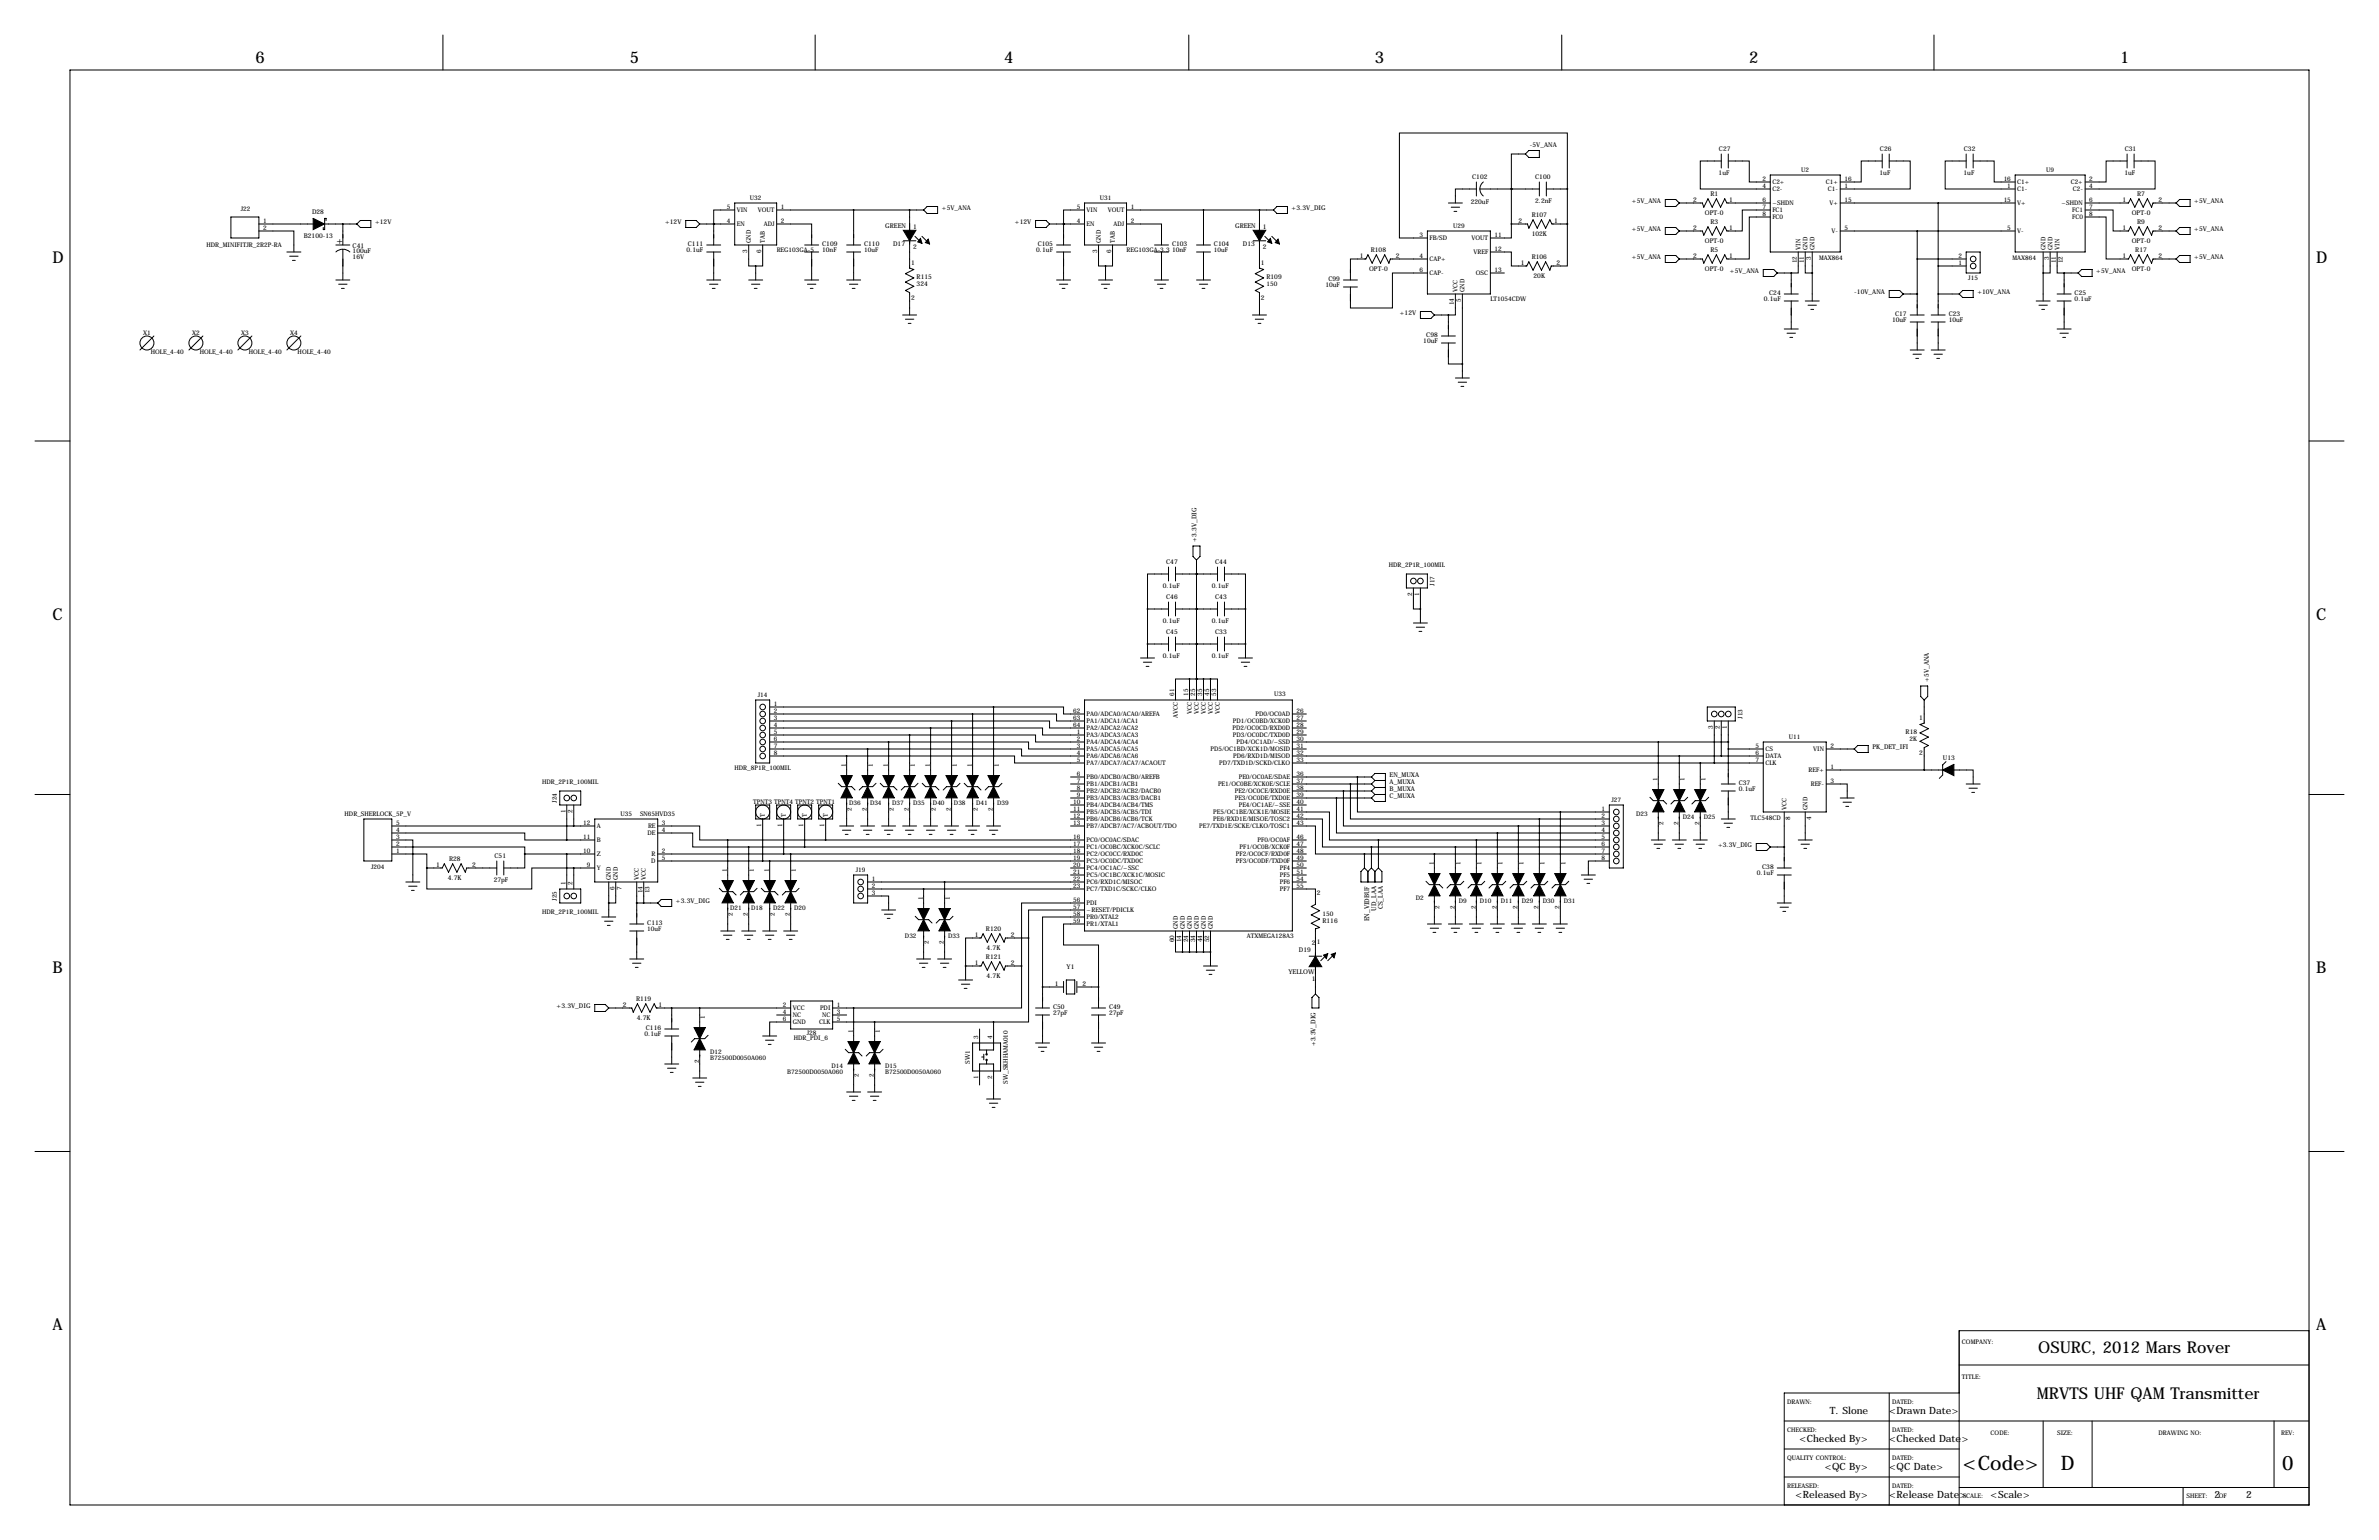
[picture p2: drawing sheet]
<svg xmlns="http://www.w3.org/2000/svg" width="864mm" height="559mm" viewBox="0 0 864 559" stroke-linecap="round" stroke-linejoin="round" font-family="sans-serif">
<defs><g id="words">
<g font-size="7.3">
<text x="712.5" y="533.4">&lt;Code&gt;</text>
<text x="748.1" y="533.4">D</text>
<text x="828.5" y="533.4">0</text>
</g>
<g font-size="5.9">
<text x="92.7" y="22.9">6</text>
<text x="228.6" y="22.9">5</text>
<text x="364.5" y="22.9">4</text>
<text x="499.1" y="22.9">3</text>
<text x="635" y="22.9">2</text>
<text x="769.6" y="22.9">1</text>
<text x="19" y="95.2">D</text>
<text x="840.7" y="95.2">D</text>
<text x="19" y="224.8">C</text>
<text x="840.7" y="224.8">C</text>
<text x="19" y="353.1">B</text>
<text x="840.7" y="353.1">B</text>
<text x="19" y="482.6">A</text>
<text x="840.7" y="482.6">A</text>
<text x="739.9" y="491">OSURC, 2012 Mars Rover</text>
<text x="739.4" y="507.5">MRVTS UHF QAM Transmitter</text>
</g>
<g font-size="3.6">
<text x="122.2" y="88.6">+</text>
<text x="664.3" y="513.1">T. Slone</text>
<text x="685.8" y="513.1">&lt;Drawn Date&gt;</text>
<text x="653.2" y="523.2">&lt;Checked By&gt;</text>
<text x="685.8" y="523.2">&lt;Checked Date&gt;</text>
<text x="662.4" y="533.4">&lt;QC By&gt;</text>
<text x="685.8" y="533.4">&lt;QC Date&gt;</text>
<text x="651.8" y="543.6">&lt;Released By&gt;</text>
<text x="685.8" y="543.6">&lt;Release Date&gt;</text>
<text x="722.6" y="543.6">&lt;Scale&gt;</text>
<text x="803.9" y="543.6">2</text>
<text x="815.3" y="543.6">2</text>
</g>
<g font-size="2.4">
<text x="555.4" y="53.3">-5V_ANA</text>
<text x="624" y="54.6">C27</text>
<text x="682.4" y="54.6">C26</text>
<text x="712.9" y="54.6">C32</text>
<text x="771.3" y="54.6">C31</text>
<text x="534.4" y="64.8">C102</text>
<text x="557.3" y="64.8">C100</text>
<text x="623.9" y="63.6">1uF</text>
<text x="682.3" y="63.6">1uF</text>
<text x="712.8" y="63.6">1uF</text>
<text x="771.2" y="63.6">1uF</text>
<text x="620.9" y="71.1">R1</text>
<text x="775.8" y="71.1">R7</text>
<text x="113.3" y="77.5">D28</text>
<text x="341.9" y="76.2">+5V_ANA</text>
<text x="468.9" y="76.2">+3.3V_DIG</text>
<text x="533.9" y="74.1">220uF</text>
<text x="557.3" y="73.8">2.2nF</text>
<text x="592.4" y="73.7">+5V_ANA</text>
<text x="614.7" y="73.2">2</text>
<text x="618.9" y="77.9">OPT-0</text>
<text x="627.7" y="73.3">1</text>
<text x="770.5" y="73.3">1</text>
<text x="773.8" y="77.9">OPT-0</text>
<text x="783.5" y="73.2">2</text>
<text x="796.5" y="73.7">+5V_ANA</text>
<text x="136.1" y="81.3">+12V</text>
<text x="241.4" y="81.3">+12V</text>
<text x="321.4" y="82.6">GREEN</text>
<text x="331.5" y="82.9">1</text>
<text x="368.4" y="81.3">+12V</text>
<text x="448.4" y="82.6">GREEN</text>
<text x="458.5" y="82.9">1</text>
<text x="551.2" y="80.8">2</text>
<text x="556" y="78.7">R107</text>
<text x="564.2" y="80.9">1</text>
<text x="592.4" y="83.8">+5V_ANA</text>
<text x="614.7" y="83.3">2</text>
<text x="620.9" y="81.3">R3</text>
<text x="627.7" y="83.4">1</text>
<text x="770.5" y="83.4">1</text>
<text x="775.8" y="81.3">R9</text>
<text x="783.5" y="83.3">2</text>
<text x="796.5" y="83.8">+5V_ANA</text>
<text x="110.3" y="86.4">B2100-13</text>
<text x="128" y="89.9">C41</text>
<text x="249.7" y="89.2">C111</text>
<text x="298.4" y="89.2">C109</text>
<text x="313.7" y="89.2">C110</text>
<text x="324.2" y="89.3">D17</text>
<text x="376.7" y="89.2">C105</text>
<text x="425.4" y="89.2">C103</text>
<text x="440.7" y="89.2">C104</text>
<text x="451.2" y="89.3">D13</text>
<text x="556" y="85.5">102K</text>
<text x="618.9" y="88">OPT-0</text>
<text x="773.8" y="88">OPT-0</text>
<text x="128" y="94.1">16V</text>
<text x="128" y="91.8">100uF</text>
<text x="249.2" y="91.6">0.1uF</text>
<text x="298.4" y="91.6">10nF</text>
<text x="331.5" y="90.2">2</text>
<text x="376.2" y="91.6">0.1uF</text>
<text x="425.4" y="91.6">10nF</text>
<text x="458.5" y="90.2">2</text>
<text x="493.6" y="93.6">1</text>
<text x="497.6" y="91.4">R108</text>
<text x="506.6" y="93.5">2</text>
<text x="556" y="94">R106</text>
<text x="592.4" y="94">+5V_ANA</text>
<text x="614.7" y="93.5">2</text>
<text x="620.9" y="91.4">R5</text>
<text x="627.7" y="93.6">1</text>
<text x="770.5" y="93.6">1</text>
<text x="775.1" y="91.4">R17</text>
<text x="783.5" y="93.5">2</text>
<text x="796.5" y="94">+5V_ANA</text>
<text x="330.7" y="96">1</text>
<text x="332.7" y="101.1">R115</text>
<text x="457.7" y="96">1</text>
<text x="459.7" y="101.1">R109</text>
<text x="482.2" y="101.9">C99</text>
<text x="497" y="98.2">OPT-0</text>
<text x="552" y="96.1">1</text>
<text x="556.7" y="100.7">20K</text>
<text x="565.1" y="96">2</text>
<text x="618.9" y="98.2">OPT-0</text>
<text x="628" y="99.1">+5V_ANA</text>
<text x="761" y="99.1">+5V_ANA</text>
<text x="773.8" y="98.2">OPT-0</text>
<text x="332.7" y="103.8">324</text>
<text x="481.1" y="104.3">10uF</text>
<text x="642.2" y="106.9">C24</text>
<text x="673.1" y="106.7">-10V_ANA</text>
<text x="717.8" y="106.7">+10V_ANA</text>
<text x="753.1" y="106.9">C25</text>
<text x="330.7" y="108.8">2</text>
<text x="457.7" y="108.8">2</text>
<text x="640.3" y="109.4">0.1uF</text>
<text x="753.1" y="109.4">0.1uF</text>
<text x="508.1" y="114.3">+12V</text>
<text x="686.9" y="117">10uF</text>
<text x="687.9" y="114.6">C17</text>
<text x="707.4" y="114.6">C23</text>
<text x="707.4" y="117">10uF</text>
<text x="516.7" y="124.6">10uF</text>
<text x="517.8" y="122.2">C98</text>
<text x="434.3" y="196.6" transform="rotate(-90 434.3 196.6)">+3.3V_DIG</text>
<text x="423.3" y="204.5">C47</text>
<text x="441.1" y="204.5">C44</text>
<text x="422.1" y="213.5">0.1uF</text>
<text x="439.9" y="213.5">0.1uF</text>
<text x="423.3" y="217.2">C46</text>
<text x="441.1" y="217.2">C43</text>
<text x="422.1" y="226.2">0.1uF</text>
<text x="439.9" y="226.2">0.1uF</text>
<text x="423.3" y="229.9">C45</text>
<text x="441.1" y="229.9">C33</text>
<text x="422.1" y="238.9">0.1uF</text>
<text x="439.9" y="238.9">0.1uF</text>
<text x="700.2" y="247.4" transform="rotate(-90 700.2 247.4)">+5V_ANA</text>
<text x="696.6" y="261.1">1</text>
<text x="691.7" y="266.2">R18</text>
<text x="679.7" y="271.8">PK_DET_IFI</text>
<text x="696.6" y="273.9">2</text>
<text x="705.3" y="275.6">U13</text>
<text x="504.4" y="281.9">EN_MUXA</text>
<text x="504.4" y="287">B_MUXA</text>
<text x="504.4" y="284.5">A_MUXA</text>
<text x="631.2" y="284.7">C37</text>
<text x="631.2" y="287.2">0.1uF</text>
<text x="504.4" y="289.6">C_MUXA</text>
<text x="179.5" y="311.1">C51</text>
<text x="623.7" y="307.3">+3.3V_DIG</text>
<text x="158.3" y="314.6">1</text>
<text x="163" y="312.4">R28</text>
<text x="171.4" y="314.5">2</text>
<text x="637.8" y="317.6">0.1uF</text>
<text x="639.7" y="315.2">C38</text>
<text x="162.6" y="319.2">4.7K</text>
<text x="179.2" y="320.2">27pF</text>
<text x="245.4" y="327.7">+3.3V_DIG</text>
<text x="478" y="324.7">2</text>
<text x="502" y="330" transform="rotate(-90 502 330)">CS_LAA</text>
<text x="234.9" y="335.5">C113</text>
<text x="480.1" y="334.9">R116</text>
<text x="497" y="334.3" transform="rotate(-90 497 334.3)">EN_VIDBUF</text>
<text x="499.5" y="330.4" transform="rotate(-90 499.5 330.4)">UD_LAA</text>
<text x="353.9" y="340">1</text>
<text x="357.9" y="337.8">R120</text>
<text x="366.9" y="339.9">2</text>
<text x="357.9" y="348">R121</text>
<text x="358.2" y="344.6">4.7K</text>
<text x="471.5" y="345.4">D19</text>
<text x="476.2" y="342.9">2</text>
<text x="478" y="342.4">1</text>
<text x="353.9" y="350.1">1</text>
<text x="366.9" y="350">2</text>
<text x="387.2" y="351.5">Y1</text>
<text x="467.8" y="353.5">YELLOW</text>
<text x="358.2" y="354.7">4.7K</text>
<text x="382.9" y="357.8">1</text>
<text x="392.9" y="357.8">2</text>
<text x="476.2" y="356">1</text>
<text x="202" y="365.8">+3.3V_DIG</text>
<text x="226.1" y="365.3">2</text>
<text x="230.9" y="363.2">R119</text>
<text x="239.1" y="365.4">1</text>
<text x="231.2" y="370">4.7K</text>
<text x="382.3" y="366">C50</text>
<text x="382.3" y="368.4">27pF</text>
<text x="402.6" y="366">C49</text>
<text x="402.6" y="368.4">27pF</text>
<text x="233.9" y="376.1">0.1uF</text>
<text x="234.5" y="373.6">C116</text>
<text x="477.5" y="379.6" transform="rotate(-90 477.5 379.6)">+3.3V_DIG</text>
</g>
<g font-size="2.3">
<text x="639.8" y="65.5">2</text>
<text x="653.9" y="62.5">U2</text>
<text x="669.5" y="65.5">16</text>
<text x="727.4" y="65.5">16</text>
<text x="742.8" y="62.5">U9</text>
<text x="758.4" y="65.5">2</text>
<text x="639.8" y="68.1">4</text>
<text x="643.4" y="66.8">C2+</text>
<text x="643.4" y="69.4">C2-</text>
<text x="662.8" y="66.8">C1+</text>
<text x="663.6" y="69.4">C1-</text>
<text x="669.5" y="68.1">1</text>
<text x="728.7" y="68.1">1</text>
<text x="732.3" y="66.8">C1+</text>
<text x="732.3" y="69.4">C1-</text>
<text x="751.7" y="66.8">C2+</text>
<text x="752.5" y="69.4">C2-</text>
<text x="758.4" y="68.1">4</text>
<text x="87.4" y="76.7">J22</text>
<text x="263.9" y="75.7">5</text>
<text x="267.5" y="77">VIN</text>
<text x="272.2" y="72.6">U32</text>
<text x="275.1" y="77">VOUT</text>
<text x="283.5" y="75.7">1</text>
<text x="390.9" y="75.7">5</text>
<text x="394.5" y="77">VIN</text>
<text x="399.2" y="72.6">U31</text>
<text x="402.1" y="77">VOUT</text>
<text x="410.5" y="75.7">1</text>
<text x="639.8" y="73.2">6</text>
<text x="639.8" y="75.7">7</text>
<text x="643.4" y="74.5">~SHDN</text>
<text x="643.4" y="77">FC1</text>
<text x="664.1" y="74.5">V+</text>
<text x="669.5" y="73.2">15</text>
<text x="727.4" y="73.2">15</text>
<text x="732.3" y="74.5">V+</text>
<text x="748.4" y="74.5">~SHDN</text>
<text x="752.2" y="77">FC1</text>
<text x="758.4" y="73.2">6</text>
<text x="758.4" y="75.7">7</text>
<text x="95.5" y="80.8">1</text>
<text x="95.5" y="83.3">2</text>
<text x="263.9" y="80.8">4</text>
<text x="267.5" y="82.1">EN</text>
<text x="277.2" y="82.1">ADJ</text>
<text x="283.5" y="80.8">2</text>
<text x="390.9" y="80.8">4</text>
<text x="394.5" y="82.1">EN</text>
<text x="404.2" y="82.1">ADJ</text>
<text x="410.5" y="80.8">2</text>
<text x="527.5" y="82.8">U29</text>
<text x="639.8" y="78.2">8</text>
<text x="643.4" y="79.5">FC0</text>
<text x="669.5" y="83.3">5</text>
<text x="728.7" y="83.3">5</text>
<text x="752.2" y="79.5">FC0</text>
<text x="758.4" y="78.2">8</text>
<text x="74.9" y="89.5">HDR_MINIFITJR_2R2P-RA</text>
<text x="272.6" y="88.1" transform="rotate(-90 272.6 88.1)">GND</text>
<text x="277.7" y="88.1" transform="rotate(-90 277.7 88.1)">TAB</text>
<text x="399.6" y="88.1" transform="rotate(-90 399.6 88.1)">GND</text>
<text x="404.7" y="88.1" transform="rotate(-90 404.7 88.1)">TAB</text>
<text x="515.3" y="85.9">3</text>
<text x="518.9" y="87.2">FB/SD</text>
<text x="534.2" y="87.2">VOUT</text>
<text x="542.5" y="85.9">11</text>
<text x="664.9" y="84.6">V-</text>
<text x="732.3" y="84.6">V-</text>
<text x="271.3" y="91.7" transform="rotate(-90 271.3 91.7)">3</text>
<text x="276.4" y="91.7" transform="rotate(-90 276.4 91.7)">6</text>
<text x="281.9" y="91.5">REG103GA-5</text>
<text x="313.7" y="91.5">10uF</text>
<text x="398.3" y="91.7" transform="rotate(-90 398.3 91.7)">3</text>
<text x="403.4" y="91.7" transform="rotate(-90 403.4 91.7)">6</text>
<text x="408.9" y="91.5">REG103GA-3.3</text>
<text x="440.7" y="91.5">10uF</text>
<text x="515.3" y="93.5">4</text>
<text x="518.9" y="94.8">CAP+</text>
<text x="534.9" y="92.2">VREF</text>
<text x="542.5" y="90.9">12</text>
<text x="652.3" y="95.6" transform="rotate(-90 652.3 95.6)">12</text>
<text x="653.6" y="90.7" transform="rotate(-90 653.6 90.7)">VIN</text>
<text x="654.8" y="95.6" transform="rotate(-90 654.8 95.6)">11</text>
<text x="656.1" y="90.7" transform="rotate(-90 656.1 90.7)">GND</text>
<text x="657.4" y="94.3" transform="rotate(-90 657.4 94.3)">3</text>
<text x="658.7" y="90.7" transform="rotate(-90 658.7 90.7)">GND</text>
<text x="660.4" y="94.3">MAX864</text>
<text x="710.9" y="93.5">2</text>
<text x="730.6" y="94.3">MAX864</text>
<text x="742.5" y="90.7" transform="rotate(-90 742.5 90.7)">GND</text>
<text x="743.8" y="94.3" transform="rotate(-90 743.8 94.3)">3</text>
<text x="745" y="90.7" transform="rotate(-90 745 90.7)">GND</text>
<text x="746.3" y="95.6" transform="rotate(-90 746.3 95.6)">11</text>
<text x="747.6" y="90.7" transform="rotate(-90 747.6 90.7)">VIN</text>
<text x="748.9" y="95.6" transform="rotate(-90 748.9 95.6)">12</text>
<text x="515.3" y="98.6">6</text>
<text x="518.9" y="99.9">CAP-</text>
<text x="535.8" y="99.9">OSC</text>
<text x="542.5" y="98.6">13</text>
<text x="710.9" y="96">1</text>
<text x="714.5" y="101.7">J15</text>
<text x="459.7" y="103.7">150</text>
<text x="529.1" y="105.9" transform="rotate(-90 529.1 105.9)">VCC</text>
<text x="531.7" y="105.9" transform="rotate(-90 531.7 105.9)">GND</text>
<text x="527.8" y="110.8" transform="rotate(-90 527.8 110.8)">14</text>
<text x="530.4" y="109.5" transform="rotate(-90 530.4 109.5)">5</text>
<text x="541" y="109.3">LT1054CDW</text>
<text x="52" y="121.7">X1</text>
<text x="69.7" y="121.7">X2</text>
<text x="87.5" y="121.7">X3</text>
<text x="105.3" y="121.7">X4</text>
<text x="54.7" y="128.6">HOLE_4-40</text>
<text x="72.5" y="128.6">HOLE_4-40</text>
<text x="90.3" y="128.6">HOLE_4-40</text>
<text x="108" y="128.6">HOLE_4-40</text>
<text x="504.1" y="205.7">HDR_2P1R_100MIL</text>
<text x="520.8" y="212.6" transform="rotate(-90 520.8 212.6)">J17</text>
<text x="512.6" y="216.2" transform="rotate(-90 512.6 216.2)">2</text>
<text x="515.1" y="216.2" transform="rotate(-90 515.1 216.2)">1</text>
<text x="275.1" y="253">J14</text>
<text x="280.9" y="256">1</text>
<text x="426.2" y="252.5" transform="rotate(-90 426.2 252.5)">61</text>
<text x="431.3" y="252.5" transform="rotate(-90 431.3 252.5)">15</text>
<text x="433.8" y="252.5" transform="rotate(-90 433.8 252.5)">25</text>
<text x="436.4" y="252.5" transform="rotate(-90 436.4 252.5)">35</text>
<text x="438.9" y="252.5" transform="rotate(-90 438.9 252.5)">45</text>
<text x="441.5" y="252.5" transform="rotate(-90 441.5 252.5)">53</text>
<text x="462.5" y="252.5">U33</text>
<text x="280.9" y="258.6">2</text>
<text x="280.9" y="261.1">3</text>
<text x="280.9" y="263.7">4</text>
<text x="389.5" y="258.6">62</text>
<text x="389.5" y="261.1">63</text>
<text x="389.5" y="263.7">64</text>
<text x="394.5" y="259.9">PA0/ADCA0/ACA0/AREFA</text>
<text x="394.5" y="262.4">PA1/ADCA1/ACA1</text>
<text x="427.5" y="260.6" transform="rotate(-90 427.5 260.6)">AVCC</text>
<text x="432.6" y="259.1" transform="rotate(-90 432.6 259.1)">VCC</text>
<text x="435.1" y="259.1" transform="rotate(-90 435.1 259.1)">VCC</text>
<text x="437.7" y="259.1" transform="rotate(-90 437.7 259.1)">VCC</text>
<text x="440.2" y="259.1" transform="rotate(-90 440.2 259.1)">VCC</text>
<text x="442.8" y="259.1" transform="rotate(-90 442.8 259.1)">VCC</text>
<text x="447.6" y="262.4">PD1/OC0BD/XCK0D</text>
<text x="455.7" y="259.9">PD0/OC0AD</text>
<text x="470.7" y="258.6">26</text>
<text x="470.7" y="261.1">27</text>
<text x="470.7" y="263.7">28</text>
<text x="632.5" y="260.9" transform="rotate(-90 632.5 260.9)">J13</text>
<text x="280.9" y="266.2">5</text>
<text x="280.9" y="268.7">6</text>
<text x="390.9" y="266.2">1</text>
<text x="390.9" y="268.7">2</text>
<text x="394.5" y="265">PA2/ADCA2/ACA2</text>
<text x="394.5" y="267.5">PA3/ADCA3/ACA3</text>
<text x="447.4" y="265">PD2/OC0CD/RXD0D</text>
<text x="447.6" y="267.5">PD3/OC0DC/TXD0D</text>
<text x="470.7" y="266.2">29</text>
<text x="470.7" y="268.7">30</text>
<text x="621.8" y="264.5" transform="rotate(-90 621.8 264.5)">3</text>
<text x="624.3" y="264.5" transform="rotate(-90 624.3 264.5)">2</text>
<text x="626.9" y="264.5" transform="rotate(-90 626.9 264.5)">1</text>
<text x="649.4" y="268.2">U11</text>
<text x="693.2" y="268.8">2K</text>
<text x="280.9" y="271.3">7</text>
<text x="280.9" y="273.8">8</text>
<text x="390.9" y="271.3">3</text>
<text x="390.9" y="273.8">4</text>
<text x="394.5" y="270">PA4/ADCA4/ACA4</text>
<text x="394.5" y="272.6">PA5/ADCA5/ACA5</text>
<text x="394.5" y="275.1">PA6/ADCA6/ACA6</text>
<text x="439.4" y="272.6">PD5/OC1BD/XCK1D/MOSID</text>
<text x="447.7" y="275.1">PD6/RXD1D/MISOD</text>
<text x="448.9" y="270">PD4/OC1AD/~SSD</text>
<text x="470.7" y="271.3">31</text>
<text x="470.7" y="273.8">32</text>
<text x="637.2" y="271.3">5</text>
<text x="637.2" y="273.8">6</text>
<text x="640.8" y="272.6">CS</text>
<text x="640.8" y="275.1">DATA</text>
<text x="658.2" y="272.6">VIN</text>
<text x="664.5" y="271.3">2</text>
<text x="266.6" y="279.5">HDR_8P1R_100MIL</text>
<text x="307.1" y="278.4" transform="rotate(-90 307.1 278.4)">1</text>
<text x="316.8" y="278.4" transform="rotate(-90 316.8 278.4)">1</text>
<text x="322.3" y="278.4" transform="rotate(-90 322.3 278.4)">1</text>
<text x="332.1" y="278.4" transform="rotate(-90 332.1 278.4)">1</text>
<text x="337.6" y="278.4" transform="rotate(-90 337.6 278.4)">1</text>
<text x="347.3" y="278.4" transform="rotate(-90 347.3 278.4)">1</text>
<text x="352.8" y="278.4" transform="rotate(-90 352.8 278.4)">1</text>
<text x="362.5" y="278.4" transform="rotate(-90 362.5 278.4)">1</text>
<text x="390.9" y="276.4">5</text>
<text x="390.9" y="281.4">6</text>
<text x="394.5" y="277.7">PA7/ADCA7/ACA7/ACAOUT</text>
<text x="442.5" y="277.7">PD7/TXD1D/SCKD/CLKO</text>
<text x="470.7" y="276.4">33</text>
<text x="470.7" y="281.4">36</text>
<text x="637.2" y="276.4">7</text>
<text x="640.8" y="277.7">CLK</text>
<text x="656.5" y="280.2">REF+</text>
<text x="664.5" y="278.9">1</text>
<text x="196.8" y="284.5">HDR_2P1R_100MIL</text>
<text x="390.9" y="284">7</text>
<text x="390.9" y="286.5">8</text>
<text x="394.5" y="282.7">PB0/ADCB0/ACB0/AREFB</text>
<text x="394.5" y="285.3">PB1/ADCB1/ACB1</text>
<text x="394.5" y="287.8">PB2/ADCB2/ACB2/DACB0</text>
<text x="442.2" y="285.3">PE1/OC0BE/XCK0E/SCLE</text>
<text x="448.2" y="287.8">PE2/OC0CE/RXD0E</text>
<text x="449.7" y="282.7">PE0/OC0AE/SDAE</text>
<text x="470.7" y="284">37</text>
<text x="470.7" y="286.5">38</text>
<text x="601.7" y="283.5" transform="rotate(-90 601.7 283.5)">1</text>
<text x="611.5" y="283.5" transform="rotate(-90 611.5 283.5)">1</text>
<text x="619.1" y="283.5" transform="rotate(-90 619.1 283.5)">1</text>
<text x="657.3" y="285.3">REF-</text>
<text x="664.5" y="284">3</text>
<text x="202.2" y="291.3" transform="rotate(-90 202.2 291.3)">J24</text>
<text x="273.4" y="291.6">TPNT3 TPNT4 TPNT2 TPNT1</text>
<text x="308.2" y="292.1">D36</text>
<text x="315.8" y="292.1">D34</text>
<text x="323.8" y="292.1">D37</text>
<text x="331.5" y="292.1">D35</text>
<text x="338.7" y="292.1">D40</text>
<text x="346.3" y="292.1">D38</text>
<text x="354.3" y="292.1">D41</text>
<text x="361.9" y="292.1">D39</text>
<text x="389.5" y="291.6">10</text>
<text x="390.9" y="289.1">9</text>
<text x="394.5" y="290.4">PB3/ADCB3/ACB3/DACB1</text>
<text x="394.5" y="292.9">PB4/ADCB4/ACB4/TMS</text>
<text x="448.2" y="290.4">PE3/OC0DE/TXD0E</text>
<text x="449.7" y="292.9">PE4/OC1AE/~SSE</text>
<text x="470.7" y="289.1">39</text>
<text x="470.7" y="291.6">40</text>
<text x="585" y="291.1">J27</text>
<text x="648.5" y="293.9" transform="rotate(-90 648.5 293.9)">VCC</text>
<text x="656.1" y="293.9" transform="rotate(-90 656.1 293.9)">GND</text>
<text x="125.1" y="295.9">HDR_SHERLOCK_5P_V</text>
<text x="143.8" y="299.2">5</text>
<text x="205.2" y="294.9" transform="rotate(-90 205.2 294.9)">1</text>
<text x="207.8" y="294.9" transform="rotate(-90 207.8 294.9)">2</text>
<text x="211.7" y="299.2">12</text>
<text x="225.2" y="296.2">U35</text>
<text x="232.3" y="296.3">SN65HVD35</text>
<text x="240.3" y="299.2">3</text>
<text x="277.7" y="296.4" transform="rotate(-90 277.7 296.4)">T</text>
<text x="285.3" y="296.4" transform="rotate(-90 285.3 296.4)">T</text>
<text x="292.9" y="296.4" transform="rotate(-90 292.9 296.4)">T</text>
<text x="300.5" y="296.4" transform="rotate(-90 300.5 296.4)">T</text>
<text x="309.2" y="294.4" transform="rotate(-90 309.2 294.4)">2</text>
<text x="314.7" y="294.4" transform="rotate(-90 314.7 294.4)">2</text>
<text x="324.4" y="294.4" transform="rotate(-90 324.4 294.4)">2</text>
<text x="329.9" y="294.4" transform="rotate(-90 329.9 294.4)">2</text>
<text x="339.7" y="294.4" transform="rotate(-90 339.7 294.4)">2</text>
<text x="345.2" y="294.4" transform="rotate(-90 345.2 294.4)">2</text>
<text x="354.9" y="294.4" transform="rotate(-90 354.9 294.4)">2</text>
<text x="360.4" y="294.4" transform="rotate(-90 360.4 294.4)">2</text>
<text x="389.5" y="294.1">11</text>
<text x="389.5" y="296.7">12</text>
<text x="389.5" y="299.2">13</text>
<text x="394.5" y="295.4">PB5/ADCB5/ACB5/TDI</text>
<text x="394.5" y="298">PB6/ADCB6/ACB6/TCK</text>
<text x="440.4" y="298">PE6/RXD1E/MISOE/TOSC2</text>
<text x="440.4" y="295.4">PE5/OC1BE/XCK1E/MOSIE</text>
<text x="470.7" y="294.1">41</text>
<text x="470.7" y="296.7">42</text>
<text x="470.7" y="299.2">43</text>
<text x="581.4" y="294.1">1</text>
<text x="581.4" y="296.7">2</text>
<text x="581.4" y="299.2">3</text>
<text x="594" y="295.9">D23</text>
<text x="603.8" y="299.5" transform="rotate(-90 603.8 299.5)">2</text>
<text x="609.3" y="299.5" transform="rotate(-90 609.3 299.5)">2</text>
<text x="610.9" y="297.2">D24</text>
<text x="617" y="299.5" transform="rotate(-90 617 299.5)">2</text>
<text x="618.5" y="297.2">D25</text>
<text x="635.5" y="297.5">TLC548CD</text>
<text x="649.8" y="297.5" transform="rotate(-90 649.8 297.5)">8</text>
<text x="657.4" y="297.5" transform="rotate(-90 657.4 297.5)">4</text>
<text x="143.8" y="304.3">3</text>
<text x="143.8" y="301.8">4</text>
<text x="211.7" y="304.3">11</text>
<text x="216.7" y="300.5">A</text>
<text x="216.7" y="305.6">B</text>
<text x="235.1" y="303.1">DE</text>
<text x="235.2" y="300.5">RE</text>
<text x="240.3" y="301.8">4</text>
<text x="276.4" y="300" transform="rotate(-90 276.4 300)">1</text>
<text x="284" y="300" transform="rotate(-90 284 300)">1</text>
<text x="291.6" y="300" transform="rotate(-90 291.6 300)">1</text>
<text x="299.2" y="300" transform="rotate(-90 299.2 300)">1</text>
<text x="389.5" y="304.3">16</text>
<text x="394.5" y="300.5">PB7/ADCB7/AC7/ACBOUT/TDO</text>
<text x="394.5" y="305.6">PC0/OC0AC/SDAC</text>
<text x="435.3" y="300.5">PE7/TXD1E/SCKE/CLKO/TOSC1</text>
<text x="456.5" y="305.6">PF0/OC0AF</text>
<text x="470.7" y="304.3">46</text>
<text x="581.4" y="301.8">4</text>
<text x="581.4" y="304.3">5</text>
<text x="143.8" y="309.4">1</text>
<text x="143.8" y="306.8">2</text>
<text x="211.7" y="309.4">10</text>
<text x="216.7" y="310.7">Z</text>
<text x="236.5" y="310.7">R</text>
<text x="240.3" y="309.4">2</text>
<text x="240.3" y="311.9">5</text>
<text x="389.5" y="306.8">17</text>
<text x="389.5" y="309.4">18</text>
<text x="389.5" y="311.9">19</text>
<text x="394.5" y="308.1">PC1/OC0BC/XCK0C/SCLC</text>
<text x="394.5" y="310.7">PC2/OC0CC/RXD0C</text>
<text x="448.6" y="310.7">PF2/OC0CF/RXD0F</text>
<text x="449.9" y="308.1">PF1/OC0B/XCK0F</text>
<text x="470.7" y="306.8">47</text>
<text x="470.7" y="309.4">48</text>
<text x="470.7" y="311.9">49</text>
<text x="581.4" y="306.8">6</text>
<text x="581.4" y="309.4">7</text>
<text x="581.4" y="311.9">8</text>
<text x="134.7" y="315.3">J204</text>
<text x="213.1" y="314.5">9</text>
<text x="216.7" y="315.8">Y</text>
<text x="236.4" y="313.2">D</text>
<text x="263.9" y="316.5" transform="rotate(-90 263.9 316.5)">1</text>
<text x="273.6" y="316.5" transform="rotate(-90 273.6 316.5)">1</text>
<text x="279.1" y="316.5" transform="rotate(-90 279.1 316.5)">1</text>
<text x="288.9" y="316.5" transform="rotate(-90 288.9 316.5)">1</text>
<text x="310.6" y="316.5">J19</text>
<text x="389.5" y="314.5">20</text>
<text x="389.5" y="317">21</text>
<text x="394.5" y="313.2">PC3/OC0DC/TXD0C</text>
<text x="394.5" y="315.8">PC4/OC1AC/~SSC</text>
<text x="448.6" y="313.2">PF3/OC0DF/TXD0F</text>
<text x="464.6" y="315.8">PF4</text>
<text x="470.7" y="314.5">50</text>
<text x="470.7" y="317">51</text>
<text x="520.4" y="313.9" transform="rotate(-90 520.4 313.9)">1</text>
<text x="530.2" y="313.9" transform="rotate(-90 530.2 313.9)">1</text>
<text x="537.8" y="313.9" transform="rotate(-90 537.8 313.9)">1</text>
<text x="545.4" y="313.9" transform="rotate(-90 545.4 313.9)">1</text>
<text x="553" y="313.9" transform="rotate(-90 553 313.9)">1</text>
<text x="560.7" y="313.9" transform="rotate(-90 560.7 313.9)">1</text>
<text x="568.3" y="313.9" transform="rotate(-90 568.3 313.9)">1</text>
<text x="205.2" y="321.1" transform="rotate(-90 205.2 321.1)">1</text>
<text x="207.8" y="321.1" transform="rotate(-90 207.8 321.1)">2</text>
<text x="221.8" y="319.3" transform="rotate(-90 221.8 319.3)">GND</text>
<text x="223.1" y="322.9" transform="rotate(-90 223.1 322.9)">6</text>
<text x="224.3" y="319.3" transform="rotate(-90 224.3 319.3)">GND</text>
<text x="225.6" y="322.9" transform="rotate(-90 225.6 322.9)">7</text>
<text x="231.9" y="319.3" transform="rotate(-90 231.9 319.3)">VCC</text>
<text x="234.5" y="319.3" transform="rotate(-90 234.5 319.3)">VCC</text>
<text x="316.5" y="319.5">1</text>
<text x="316.5" y="322.1">2</text>
<text x="389.5" y="319.5">22</text>
<text x="389.5" y="322.1">23</text>
<text x="394.5" y="318.3">PC5/OC1BC/XCK1C/MOSIC</text>
<text x="394.5" y="320.8">PC6/RXD1C/MISOC</text>
<text x="394.5" y="323.4">PC7/TXD1C/SCKC/CLKO</text>
<text x="464.6" y="318.3">PF5</text>
<text x="464.6" y="320.8">PF6</text>
<text x="464.6" y="323.4">PF7</text>
<text x="470.7" y="319.5">54</text>
<text x="470.7" y="322.1">55</text>
<text x="202.2" y="326.9" transform="rotate(-90 202.2 326.9)">J25</text>
<text x="233.3" y="324.2" transform="rotate(-90 233.3 324.2)">14</text>
<text x="235.8" y="324.2" transform="rotate(-90 235.8 324.2)">13</text>
<text x="316.5" y="324.6">3</text>
<text x="335" y="326.6" transform="rotate(-90 335 326.6)">1</text>
<text x="344.8" y="326.6" transform="rotate(-90 344.8 326.6)">1</text>
<text x="389.5" y="327.2">56</text>
<text x="389.5" y="329.7">57</text>
<text x="394.5" y="328.5">PDI</text>
<text x="514" y="326.4">D2</text>
<text x="522.6" y="330" transform="rotate(-90 522.6 330)">2</text>
<text x="528.1" y="330" transform="rotate(-90 528.1 330)">2</text>
<text x="529.6" y="327.7">D9</text>
<text x="535.7" y="330" transform="rotate(-90 535.7 330)">2</text>
<text x="537.2" y="327.7">D10</text>
<text x="543.3" y="330" transform="rotate(-90 543.3 330)">2</text>
<text x="544.8" y="327.7">D11</text>
<text x="550.9" y="330" transform="rotate(-90 550.9 330)">2</text>
<text x="552.4" y="327.7">D29</text>
<text x="558.5" y="330" transform="rotate(-90 558.5 330)">2</text>
<text x="560.1" y="327.7">D30</text>
<text x="566.2" y="330" transform="rotate(-90 566.2 330)">2</text>
<text x="567.7" y="327.7">D31</text>
<text x="196.8" y="331.8">HDR_2P1R_100MIL</text>
<text x="265" y="330.2">D21</text>
<text x="266" y="332.5" transform="rotate(-90 266 332.5)">2</text>
<text x="271.5" y="332.5" transform="rotate(-90 271.5 332.5)">2</text>
<text x="272.6" y="330.2">D18</text>
<text x="280.7" y="330.2">D22</text>
<text x="281.3" y="332.5" transform="rotate(-90 281.3 332.5)">2</text>
<text x="286.8" y="332.5" transform="rotate(-90 286.8 332.5)">2</text>
<text x="288.3" y="330.2">D20</text>
<text x="389.5" y="332.2">58</text>
<text x="389.5" y="334.8">59</text>
<text x="394.5" y="331">~RESET/PDICLK</text>
<text x="394.5" y="333.5">PR0/XTAL2</text>
<text x="480.1" y="332.2">150</text>
<text x="234.9" y="337.9">10uF</text>
<text x="328.5" y="340.4">D32</text>
<text x="344.2" y="340.4">D33</text>
<text x="394.5" y="336.1">PR1/XTAL1</text>
<text x="426.2" y="342" transform="rotate(-90 426.2 342)">60</text>
<text x="427.5" y="337.1" transform="rotate(-90 427.5 337.1)">GND</text>
<text x="428.8" y="342" transform="rotate(-90 428.8 342)">14</text>
<text x="430.1" y="337.1" transform="rotate(-90 430.1 337.1)">GND</text>
<text x="431.3" y="342" transform="rotate(-90 431.3 342)">24</text>
<text x="432.6" y="337.1" transform="rotate(-90 432.6 337.1)">GND</text>
<text x="433.8" y="342" transform="rotate(-90 433.8 342)">34</text>
<text x="435.1" y="337.1" transform="rotate(-90 435.1 337.1)">GND</text>
<text x="436.4" y="342" transform="rotate(-90 436.4 342)">44</text>
<text x="437.7" y="337.1" transform="rotate(-90 437.7 337.1)">GND</text>
<text x="438.9" y="342" transform="rotate(-90 438.9 342)">52</text>
<text x="440.2" y="337.1" transform="rotate(-90 440.2 337.1)">GND</text>
<text x="452.6" y="340.2">ATXMEGA128A3</text>
<text x="337.1" y="342.7" transform="rotate(-90 337.1 342.7)">2</text>
<text x="342.6" y="342.7" transform="rotate(-90 342.6 342.7)">2</text>
<text x="284.2" y="365.3">2</text>
<text x="303.8" y="365.3">1</text>
<text x="255.9" y="369.8" transform="rotate(-90 255.9 369.8)">1</text>
<text x="284.2" y="367.8">4</text>
<text x="284.2" y="370.3">6</text>
<text x="287.8" y="366.6">VCC</text>
<text x="287.8" y="369.1">NC</text>
<text x="287.8" y="371.6">GND</text>
<text x="297.4" y="371.6">CLK</text>
<text x="297.7" y="366.6">PDI</text>
<text x="298.5" y="369.1">NC</text>
<text x="303.8" y="367.8">3</text>
<text x="303.8" y="370.3">5</text>
<text x="288.2" y="377.5">HDR_PDI_6</text>
<text x="292.9" y="375.4">J28</text>
<text x="309.6" y="374.9" transform="rotate(-90 309.6 374.9)">1</text>
<text x="319.4" y="374.9" transform="rotate(-90 319.4 374.9)">1</text>
<text x="355.1" y="376.9" transform="rotate(-90 355.1 376.9)">3</text>
<text x="360.2" y="376.9" transform="rotate(-90 360.2 376.9)">4</text>
<text x="257.8" y="382.3">D12</text>
<text x="253.7" y="385.9" transform="rotate(-90 253.7 385.9)">2</text>
<text x="257.8" y="384.6">B72500D0050A060</text>
<text x="285.8" y="389.7">B72500D0050A060</text>
<text x="301.9" y="387.3">D14</text>
<text x="321.3" y="387.3">D15</text>
<text x="321.3" y="389.7">B72500D0050A060</text>
<text x="352" y="386" transform="rotate(-90 352 386)">SW1</text>
<text x="311.7" y="391" transform="rotate(-90 311.7 391)">2</text>
<text x="317.2" y="391" transform="rotate(-90 317.2 391)">2</text>
<text x="355.1" y="391.5" transform="rotate(-90 355.1 391.5)">1</text>
<text x="360.2" y="391.5" transform="rotate(-90 360.2 391.5)">2</text>
<text x="365.8" y="393.2" transform="rotate(-90 365.8 393.2)">SW_SKHHAMA010</text>
<text x="712.2" y="487.7">COMPANY:</text>
<text x="712.2" y="500.4">TITLE:</text>
<text x="648.7" y="509.3">DRAWN:</text>
<text x="686.8" y="509.3">DATED:</text>
<text x="648.7" y="519.4">CHECKED:</text>
<text x="686.8" y="519.4">DATED:</text>
<text x="722.6" y="520.7">CODE:</text>
<text x="746.8" y="520.7">SIZE:</text>
<text x="783.6" y="520.7">DRAWING NO:</text>
<text x="828" y="520.7">REV:</text>
<text x="648.7" y="529.6">QUALITY CONTROL:</text>
<text x="686.8" y="529.6">DATED:</text>
<text x="648.7" y="539.8">RELEASED:</text>
<text x="686.8" y="539.8">DATED:</text>
<text x="712.5" y="543.6">SCALE:</text>
<text x="793.7" y="543.6">SHEET:</text>
<text x="805.5" y="543.6">OF</text>
</g>
</g></defs>
<g fill="none" stroke="#000" stroke-width=".36">
<path d="M160.8 12.7v12.7M295.9 12.7v12.7M431.5 12.7v12.7M566.9 12.7v12.7M702.1 12.7v12.7M25.4 25.4h812.8v520.7h-812.8zM553.7 55.9h-5.1v12.7M553.7 55.9l1.3-1.3h3.8v2.5h-3.8zM624.8 58.4h-7.6v10.2h25.4M624.8 55.9v5.1M627.4 58.4h7.6v7.6h7.6M627.4 55.9v5.1"/>
<path d="M683.3 58.4h-7.7v7.6h-7.6M683.3 55.9v5.1M685.8 58.4h7.6v10.2h-25.4M685.8 55.9v5.1M713.7 58.4h-7.6v10.2h25.4M713.7 55.9v5.1M716.3 58.4h7.6v7.6h7.6M716.3 55.9v5.1M772.2 58.4h-7.7v7.6h-7.6M772.2 55.9v5.1M774.7 58.4h7.6v10.2h-25.4M774.7 55.9v5.1"/>
<path d="M83.8 78.7h10.2v7.7h-10.2zM266.7 76.2h-7.6v5.1M266.7 73.7h15.2v15.2h-15.2zM281.9 76.2h53.4M309.9 76.2v12.7M330.2 76.2v21.1l1.5 .5-3 1.5 3 1.5-3 1.6 3 1.5-3 1.5 1.5 .8v8.1M336.5 74.9h3.9v2.6h-3.9l-1.2-1.3zM393.7 76.2h-7.6v5.1M393.7 73.7h15.2v15.2h-15.2zM408.9 76.2h53.4M436.9 76.2v12.7M457.2 76.2v21.1l1.5 .5-3 1.5 3 1.5-3 1.6 3 1.5-3 1.5 1.5 .8v8.1"/>
<path d="M463.5 74.9h3.9v2.6h-3.9l-1.2-1.3zM525.8 73.7h5.1M526.8 75.2h3M527.8 76.7h1M535.9 68.6h-7.6v5.1M535.9 66v5.1M537.2 68.6h21.6M538.5 66a3.2 3.2 0 0 0-.1 5.1M548.6 68.6h.1M548.6 68.6v12.7M558.8 66v5.1M561.3 68.6h7.7"/>
<path d="M561.3 66v5.1M569 68.6v-20.3h-61v38.1h10.2M569 68.6v12.7M604.5 72.4h3.8l1.3 1.3-1.3 1.2h-3.8zM609.6 73.7h8.4l.5 1.5 1.5-3.1 1.5 3.1 1.6-3.1 1.5 3.1 1.5-3.1 .8 1.6h15.7M642.6 76.2h-10.1v7.6h-5.6l-.8-1.5-1.5 3-1.5-3-1.6 3-1.5-3-1.5 3-.5-1.5h-8.4M642.6 78.7h-7.6v15.3h-8.1l-.8-1.5-1.5 3-1.5-3-1.6 3-1.5-3-1.5 3-.5-1.5h-8.4M642.6 63.5h25.4v27.9h-25.4zM668 73.7h63.5M703.6 73.7v40.6M731.5 63.5h25.4v27.9h-25.4zM756.9 76.2h10.2v7.6h5.6l.7-1.5 1.6 3 1.5-3 1.5 3 1.5-3 1.5 3 .6-1.5h8.3"/>
<path d="M756.9 78.7h7.6v15.3h8.2l.7-1.5 1.6 3 1.5-3 1.5 3 1.5-3 1.5 3 .6-1.5h8.3M756.9 73.7h15.8l.7-1.6 1.6 3.1 1.5-3.1 1.5 3.1 1.5-3.1 1.5 3.1 .6-1.5h8.3M791.2 72.4h3.8v2.5h-3.8l-1.3-1.2zM94 83.8h12.7v7.6M94 81.3h19.7M104.1 91.4h5.1M105.2 93h3M106.2 94.5h1M117.8 81.3h11.7M118.4 80v-.8h-.5v4.1h-.6v-.7M121.9 88.9h5.1M121.9 91.4a3.7 3.7 0 0 1 5.1 0"/>
<path d="M124.5 81.3v7.6M124.5 90.4v11.2M129.5 81.3l1.3-1.3h3.8v2.6h-3.8zM248.9 80h3.8l1.3 1.3-1.3 1.3h-3.8zM254 81.3h12.7M256.5 91.4h5.1M256.5 88.9h5.1M259.1 81.3h.1M259.1 81.3v7.6M259.1 91.4v10.2M271.8 88.9v7.6h2.5M274.3 96.5v5.1"/>
<path d="M276.9 88.9v7.6h-2.6M281.9 81.3h12.7v7.6M292.1 91.4h5.1M292.1 88.9h5.1M294.6 91.4v10.2M307.3 91.4h5.1M307.3 88.9h5.1M309.9 91.4v10.2M327.9 87.4h4.6M332.1 85.8l2.6 2.5M334.7 85.8l2.5 2.5M375.9 80h3.8l1.3 1.3-1.3 1.3h-3.8z"/>
<path d="M381 81.3h12.7M383.5 91.4h5.1M383.5 88.9h5.1M386.1 81.3h.1M386.1 81.3v7.6M386.1 91.4v10.2M398.8 88.9v7.6h2.5M401.3 96.5v5.1M403.9 88.9v7.6h-2.6M408.9 81.3h12.7v7.6M419.1 91.4h5.1M419.1 88.9h5.1"/>
<path d="M421.6 91.4v10.2M434.3 91.4h5.1M434.3 88.9h5.1M436.9 91.4v10.2M454.9 87.4h4.6M459.1 85.8l2.6 2.5M461.7 85.8l2.5 2.5M518.2 99.1h-12.7v12.7h-15.3v-7.7M518.2 94h-13.5l-.5 1.5-1.5-3-1.6 3-1.5-3-1.5 3-1.5-3-.8 1.5h-5.6v7.6M518.2 83.8h22.8v22.9h-22.8zM541 99.1h5.1M548.6 81.3v5.1h-7.6"/>
<path d="M548.6 81.3h5.9l.5 1.5 1.5-3 1.5 3 1.6-3 1.5 3 1.5-3 .8 1.5h5.6M569 81.3v15.2h-5.9l-.5 1.5-1.5-3-1.5 3-1.6-3-1.5 3-1.5-3-.8 1.5h-5.6v-5.1h-7.6M604.5 82.6h3.8l1.3 1.2-1.3 1.3h-3.8zM604.5 92.7h3.8l1.3 1.3-1.3 1.2h-3.8zM640.1 97.8h3.8l1.3 1.3-1.3 1.2h-3.8zM645.2 99.1h5M650.2 99.1v7.6M652.8 91.4v7.7h-2.6M655.3 91.4v7.7h2.6M657.9 91.4v17.8M668 83.8h63.5M696 94h17.7"/>
<path d="M696 83.8v30.5M703.6 96.5h10.1M713.7 91.4h5.1v7.7h-5.1zM741.7 91.4v17.8M744.2 91.4v7.7h-2.5M746.8 91.4v7.7h2.5M749.3 99.1h5.1M749.3 99.1v7.6M754.4 99.1l1.2-1.3h3.9v2.5h-3.9zM789.9 83.8l1.3-1.2h3.8v2.5h-3.8zM789.9 94l1.3-1.3h3.8v2.5h-3.8zM121.9 101.6h5.1"/>
<path d="M122.9 103.1h3.1M124 104.6h1M256.5 101.6h5.1M257.6 103.1h3M258.6 104.6h1M271.8 101.6h5.1M272.8 103.1h3M273.8 104.6h1M292.1 101.6h5.1M293.1 103.1h3.1M294.1 104.6h1M307.3 101.6h5.1"/>
<path d="M308.4 103.1h3M309.4 104.6h1M327.7 114.3h5M328.7 115.8h3M329.7 117.3h1M383.5 101.6h5.1M384.6 103.1h3M385.6 104.6h1M398.8 101.6h5.1M399.8 103.1h3M400.8 104.6h1M419.1 101.6h5.1"/>
<path d="M420.1 103.1h3.1M421.1 104.6h1M434.3 101.6h5.1M435.4 103.1h3M436.4 104.6h1M454.7 114.3h5M455.7 115.8h3M456.7 117.3h1M487.7 101.6h5.1M487.7 104.1h5.1M515.6 113h3.8l1.3 1.3-1.3 1.3h-3.8zM520.7 114.3h5.1"/>
<path d="M525.8 114.3v7.6M528.3 106.7v7.6h-2.5M530.9 106.7v30.5M647.7 106.7h5.1M647.7 109.2h5.1M647.7 119.4h5.1M650.2 109.2v10.2M655.3 109.2h5.1M656.3 110.7h3.1M657.4 112.3h1M685.8 105.4h3.8l1.3 1.3-1.3 1.2h-3.8zM690.9 106.7h5.1"/>
<path d="M693.4 114.3h5.1M693.4 116.8h5.1M696 116.8v10.2M701 114.3h5.1M701 116.8h5.1M703.6 106.7h7.6M703.6 116.8v10.2M712.5 105.4h3.8v2.5h-3.8l-1.3-1.2zM739.1 109.2h5.1M740.2 110.7h3M741.2 112.3h1M746.8 106.7h5"/>
<path d="M746.8 109.2h5M746.8 119.4h5M749.3 109.2v10.2M55.9 121.9l-5.1 5.1M73.7 121.9l-5.1 5.1M91.4 121.9l-5 5.1M109.2 121.9l-5.1 5.1M523.2 121.9h5.1M523.2 124.5h5.1M525.8 124.5v7.6h5.1M528.3 137.2h5.1M529.3 138.7h3.1"/>
<path d="M648.7 120.9h3.1M649.7 122.4h1M693.4 127h5.1M694.4 128.5h3.1M695.5 130h1M701 127h5.1M702.1 128.5h3M703.1 130h1M747.8 120.9h3M748.8 122.4h1M530.4 140.2h1M12.7 160h12.7"/>
<path d="M838.2 160h12.7M433.1 198.1h2.5v3.8l-1.3 1.3-1.2-1.3zM424.2 208.3h-7.6v12.7M424.2 205.7v5.1M424.2 218.4v5.1M426.7 205.7v5.1M426.7 218.4v5.1M426.7 208.3h15.3M434.3 208.3h.1M434.3 203.2v50.8M442 205.7v5.1M442 218.4v5.1"/>
<path d="M444.5 208.3h7.6v12.7M444.5 205.7v5.1M444.5 218.4v5.1M510.5 208.3h7.7v5.1h-7.7zM513.1 213.4v7.6h2.5M515.6 213.4v12.7M414 238.8h5.1M416.6 233.7h7.6M416.6 221h7.6M416.6 221v17.8M424.2 231.1v5.1M426.7 231.1v5.1"/>
<path d="M426.7 233.7h15.3M426.7 221h15.3M434.3 233.7h.1M434.3 221h.1M442 231.1v5.1M444.5 233.7h7.6M444.5 231.1v5.1M444.5 221h7.6M449.6 238.8h5.1M452.1 221v17.8M513.1 226.1h5.1M514.1 227.6h3"/>
<path d="M515.1 229.1h1M274.3 254h5.1v22.9h-5.1zM279.4 259.1h73.7M279.4 256.5h81.3M353.1 259.1h30.4v2.5h10.2M353.1 259.1v22.3M360.7 256.5h25.4v2.6h7.6M360.7 256.5v24.9M393.7 254h75.4v83.8h-75.4zM415 240.3h3.1M416.1 241.8h1M431.8 246.4h-5.1v7.6"/>
<path d="M431.8 246.4v7.6M431.8 246.4h7.6M434.3 246.4h.1M436.9 246.4v7.6M439.4 246.4h2.6v7.6M439.4 246.4v7.6M450.6 240.3h3M451.6 241.8h1M469.1 259.1h5.1M619.8 256.5h10.1v5.1h-10.1zM697.2 248.9h2.6v3.8l-1.3 1.3-1.3-1.3zM698.5 254v8.4l-1.5 .5 3 1.5-3 1.5 3 1.6-3 1.5 3 1.5-1.5 .8v8.1"/>
<path d="M279.4 261.6h66M279.4 264.2h58.4M279.4 266.7h50.8M279.4 269.2h43.2M279.4 271.8h35.6M279.4 274.3h27.9M307.3 274.3h61v2.6h25.4M307.3 274.3v7.1M315 271.8h55.8v2.5h22.9M315 271.8v9.6M322.6 269.2h50.8v2.6h20.3M322.6 269.2v12.2"/>
<path d="M330.2 266.7h45.7v2.5h17.8M330.2 266.7v14.7M337.8 264.2h40.7v2.5h15.2M337.8 264.2v17.2M345.4 261.6h35.6v2.6h12.7M345.4 261.6v19.8M469.1 261.6h5.1M469.1 264.2h5.1M469.1 266.7h5.1M469.1 269.2h158.3M469.1 271.8h5.1M469.1 274.3h171"/>
<path d="M469.1 276.9h171M602 269.2v17.3M609.6 274.3v12.2M617.2 276.9v9.6M622.3 261.6v15.3M624.8 261.6v12.7M627.4 271.8h12.7M627.4 261.6v22.9M640.1 269.2h22.8v25.4h-22.8zM662.9 271.8h10.2M662.9 279.4h42.3M674.4 270.5h3.8v2.5h-3.8l-1.3-1.2z"/>
<path d="M706.4 276.4l-1.2 1.2v3.6l-1.2 1.2M709.3 279.4h7v5.1M12.7 288.3h12.7M132.1 297.2h10.1v15.2h-10.1zM142.2 299.7h73.7M203.2 287h7.6v5.1h-7.6zM205.7 292.1v12.7M208.3 292.1v7.6M215.9 297.2h22.9v22.8h-22.9zM238.8 299.7h15.2v5.1h10.2M274.3 292.1h5.1v5.1h-5.1zM276.9 297.2v15.2"/>
<path d="M281.9 292.1h5.1v5.1h-5.1zM284.5 297.2v12.7M289.6 292.1h5v5.1h-5zM292.1 297.2v10.1M297.2 292.1h5.1v5.1h-5.1zM299.7 297.2v7.6M304.3 284.2l1.2 1.2h3.7l1.2 1.3M304.8 299.7h5.1M307.3 283.9v1.5M307.3 289.5v10.2M312.4 299.7h5.1M315 283.9v1.5"/>
<path d="M315 289.5v10.2M318 284.2l-1.2 1.2h-3.7l-1.2 1.3M319.5 284.2l1.3 1.2h3.6l1.2 1.3M320 299.7h5.1M322.6 283.9v1.5M322.6 289.5v10.2M327.7 299.7h5M330.2 283.9v1.5M330.2 289.5v10.2M333.2 284.2l-1.2 1.2h-3.6l-1.2 1.3M334.8 284.2l1.2 1.2h3.6l1.3 1.3M335.3 299.7h5.1"/>
<path d="M337.8 283.9v1.5M337.8 289.5v10.2M342.9 299.7h5.1M345.4 283.9v1.5M345.4 289.5v10.2M348.5 284.2l-1.2 1.2h-3.7l-1.2 1.3M350 284.2l1.2 1.2h3.7l1.2 1.3M350.5 299.7h5.1M353.1 283.9v1.5M353.1 289.5v10.2M358.1 299.7h5.1M360.7 283.9v1.5"/>
<path d="M360.7 289.5v10.2M363.7 284.2l-1.2 1.2h-3.6l-1.3 1.3M388.6 281.9h5.1M388.6 284.5h5.1M388.6 287h5.1M388.6 289.6h5.1M388.6 292.1h5.1M388.6 294.6h5.1M388.6 297.2h5.1M388.6 299.7h5.1M469.1 299.7h8.4v10.2h17.8M469.1 297.2h11v10.1h17.7"/>
<path d="M469.1 294.6h13.5v10.2h17.8M469.1 281.9h28.7M469.1 284.5h28.7M469.1 287h28.7M469.1 289.6h28.7M469.1 292.1h5.1M485.1 289.6v12.7h58.5M487.7 287v12.7h63.5M490.2 284.5v12.7h68.6M492.8 281.9v12.7h73.6M497.8 281.9l1.3 1.3M497.8 281.9l1.3-1.2h3.8v10.1h-3.8l-1.3-1.2"/>
<path d="M497.8 287l1.3 1.3M497.8 284.5l1.3 1.3M499.1 288.3h3.8M499.1 283.2h3.8M499.1 285.8h3.8M499.1 285.8l-1.3 1.2M499.1 283.2l-1.3 1.3M499.1 288.3l-1.3 1.3M551.2 299.7h33M551.2 299.7v17.3M558.8 297.2h25.4M558.8 297.2v19.8"/>
<path d="M566.4 294.6h17.8M566.4 294.6v22.4M584.2 292.1h5.1v22.9h-5.1zM598.9 289.3l1.3 1.2h3.6l1.2 1.2M602 289v1.5M602 294.6v10.2M609.6 289v1.5M609.6 294.6v10.2M612.6 289.3l-1.2 1.2h-3.6l-1.2 1.2M617.2 289v1.5M617.2 294.6v10.2M620.3 289.3l-1.3 1.2h-3.6l-1.2 1.2"/>
<path d="M624.8 284.5h5.1M624.8 287h5.1M624.8 297.2h5.1M625.9 298.7h3M627.4 287v10.2M647.7 294.6v20.4M655.3 294.6v10.2M662.9 284.5h7.7v5.1M668 289.6h5.1M669 291.1h3.1M670.1 292.6h1M713.7 284.5h5.1"/>
<path d="M714.8 286h3M715.8 287.5h1M838.2 288.3h12.7M142.2 304.8h7.7v15.2M142.2 302.3h48.3v2.5h15.2M142.2 309.9h12.7v5.1M142.2 307.3h48.3v2.6M154.9 315v7.6h38.1v-7.6h15.3M154.9 315h5.6l.8-1.6 1.5 3.1 1.5-3.1 1.6 3.1 1.5-3.1 1.5 3.1 .5-1.5h10.9M180.3 312.4v5.1M182.9 312.4v5.1M190.5 309.9v5.1h-7.6"/>
<path d="M190.5 309.9h25.4M205.7 304.8h10.2M205.7 309.9v12.7M208.3 315h7.6M208.3 315v7.6M238.8 302.3h12.7v5h20.3M238.8 309.9h154.9M238.8 312.4h154.9M264.2 304.8h129.5M264.2 304.8v14.7M271.8 307.3h121.9M271.8 307.3v12.2"/>
<path d="M279.4 312.4v7.1M287 309.9v9.6M305.8 301.2h3.1M306.8 302.8h1M309.9 317.5h5.1v10.2h-5.1zM313.4 301.2h3.1M314.5 302.8h1M321.1 301.2h3M322.1 302.8h1M328.7 301.2h3M329.7 302.8h1M336.3 301.2h3"/>
<path d="M337.3 302.8h1M343.9 301.2h3.1M344.9 302.8h1M351.5 301.2h3.1M352.6 302.8h1M359.2 301.2h3M360.2 302.8h1M388.6 315h5.1M388.6 317.5h5.1M469.1 304.8h5.1M469.1 307.3h5.1M469.1 309.9h5.1"/>
<path d="M469.1 312.4h5.1M469.1 315h5.1M469.1 317.5h5.1M495.3 309.9h88.9M495.3 315l-1.3 1.2v3.8h7.6v-3.8l-1.2-1.2M495.3 309.9v5.1M495.3 315l1.3 1.2M496.6 316.2v3.8M497.8 307.3h86.4M497.8 307.3v7.7M497.8 315l1.3 1.2M497.8 315l-1.2 1.2"/>
<path d="M499.1 316.2v3.8M500.4 304.8h83.8M500.4 304.8v10.2M500.4 315l-1.3 1.2M517.7 319.8l1.2 1.2h3.6l1.2 1.2M520.7 309.9v7.1M520.7 319.5v1.5M528.3 307.3v9.7M528.3 319.5v1.5M531.4 319.8l-1.3 1.2h-3.6l-1.2 1.2M535.9 304.8v12.2M535.9 319.5v1.5"/>
<path d="M539 319.8l-1.2 1.2h-3.7l-1.2 1.2M543.6 302.3h40.6M543.6 302.3v14.7M543.6 319.5v1.5M546.6 319.8l-1.2 1.2h-3.7l-1.2 1.2M551.2 319.5v1.5M554.2 319.8l-1.2 1.2h-3.6l-1.3 1.2M558.8 319.5v1.5M561.8 319.8l-1.2 1.2h-3.6l-1.2 1.2M566.4 319.5v1.5M569.5 319.8l-1.3 1.2h-3.6l-1.2 1.2M574 317.5h5.1"/>
<path d="M575.1 319h3M584.2 312.4h-7.6v5.1M599.4 304.8h5.1M600.5 306.3h3M601.5 307.8h1M607.1 304.8h5M608.1 306.3h3M609.1 307.8h1M614.7 304.8h5.1M615.7 306.3h3M616.7 307.8h1M626.9 300.2h1"/>
<path d="M637.5 306.1h3.8l1.3 1.2-1.3 1.3h-3.8zM642.6 307.3h5.1M645.2 315h5M645.2 317.5h5M647.7 317.5v10.2M652.8 304.8h5.1M653.8 306.3h3M654.8 307.8h1M147.3 320h5.1M148.3 321.6h3.1M149.4 323.1h1M203.2 322.6h7.6v5.1h-7.6z"/>
<path d="M218.4 332.7h5.1M219.5 334.3h3M220.5 335.8h1M221 320v12.7M223.5 320v7.7h-2.5M228.6 337.8h5.1M228.6 335.3h5.1M231.1 327.7h7.7M231.1 320v15.3M231.1 337.8v10.2M233.7 320v7.7M238.8 327.7l1.2-1.3h3.8v2.5h-3.8z"/>
<path d="M261.1 322.3l1.2 1.2h3.7l1.2 1.3M261.6 337.8h5.1M262.6 339.3h3.1M264.2 322v1.5M264.2 327.6v10.2M269.2 337.8h5.1M270.3 339.3h3M271.8 322v1.5M271.8 327.6v10.2M274.8 322.3l-1.2 1.2h-3.6l-1.3 1.3M276.4 322.3l1.2 1.2h3.6l1.2 1.3M276.9 337.8h5"/>
<path d="M277.9 339.3h3M279.4 322v1.5M279.4 327.6v10.2M284.5 337.8h5.1M285.5 339.3h3M287 322v1.5M287 327.6v10.2M290.1 322.3l-1.3 1.2h-3.6l-1.2 1.3M315 325.1h7.6v5.1M315 320h78.7M315 322.6h78.7M320 330.2h5.1"/>
<path d="M321.1 331.7h3M322.1 333.2h1M332.2 332.5l1.3 1.2h3.6l1.2 1.2M335.3 322.6v7.1M335.3 332.2v1.5M335.3 337.8v10.2M342.9 320v9.7M342.9 332.2v1.5M342.9 337.8v10.2M345.9 332.5l-1.2 1.2h-3.6l-1.2 1.2M393.7 330.2h-20.3v10.2M393.7 327.7h-22.9v22.8"/>
<path d="M393.7 335.3h-7.6v7.6h12.7v15.2M393.7 332.7h-15.2v25.4M426.7 337.8v7.6h2.6M429.3 337.8v7.6M431.8 337.8v7.6M434.3 337.8v7.6M436.9 337.8v7.6M439.4 337.8v12.7M469.1 322.6h8.4v5.6l-1.5 .7 3 1.6-3 1.5 3 1.5-3 1.5 3 1.5-1.5 .6v23.6M469.1 320h5.1M518.2 335.3h5M519.2 336.8h3"/>
<path d="M520.2 338.3h1M520.7 325.1v10.2M525.8 335.3h5.1M526.8 336.8h3M527.8 338.3h1M528.3 325.1v10.2M533.4 335.3h5.1M534.4 336.8h3.1M535.4 338.3h1M535.9 325.1v10.2M541 335.3h5.1M542 336.8h3.1"/>
<path d="M543.1 338.3h1M543.6 325.1v10.2M548.6 335.3h5.1M549.7 336.8h3M550.7 338.3h1M551.2 325.1v10.2M556.3 335.3h5M557.3 336.8h3M558.3 338.3h1M558.8 325.1v10.2M563.9 335.3h5.1M564.9 336.8h3"/>
<path d="M565.9 338.3h1M566.4 325.1v10.2M576.1 320.5h1M645.2 327.7h5M646.2 329.2h3M647.2 330.7h1M228.6 348h5.1M229.6 349.5h3.1M230.6 351h1M263.7 340.9h1M271.3 340.9h1M278.9 340.9h1"/>
<path d="M286.5 340.9h1M332.7 348h5.1M333.8 349.5h3M334.8 351h1M340.4 348h5M341.4 349.5h3M342.4 351h1M348 355.6h5.1M349 357.1h3M350 358.6h1M350.5 350.5h5.6l.8-1.5 1.5 3 1.5-3 1.5 3 1.6-3 1.5 3 .5-1.5h5.8M350.5 350.5v5.1"/>
<path d="M370.8 350.5v15.3h-60.9M373.4 340.4h-8.4l-.5 1.5-1.5-3.1-1.6 3.1-1.5-3.1-1.5 3.1-1.5-3.1-.8 1.6h-5.6v10.1M373.4 340.4v30.4h-12.7M378.5 358.1h7.6M378.5 358.1v7.7M386.1 356.1v4.1M387.1 355.6h3v5.1h-3zM390.9 356.1v4.1M391.2 358.1h7.6M398.8 358.1v7.7M429.3 345.4h10.1M436.9 350.5h5.1"/>
<path d="M437.9 352h3M438.9 353.6h1M475.2 347h4.6M482 346l-2.5 2.6M484.5 346l-2.5 2.6M215.9 364.5h3.8l1.3 1.3-1.3 1.2h-3.8zM221 365.8h8.4l.5 1.5 1.5-3.1 1.5 3.1 1.5-3.1 1.6 3.1 1.5-3.1 .8 1.6h48.7M241.3 373.4h5.1M241.3 375.9h5.1M243.8 365.8v7.6M243.8 375.9v10.2M254 365.8v7.1"/>
<path d="M254 375.4v1.5M257 375.7l-1.2 1.2h-3.6l-1.2 1.2M276.9 375.9h5M277.9 377.4h3M278.9 379h1M281.9 368.3h5.1M287 370.8h-7.6v5.1M287 363.2h15.3v10.2h-15.3zM302.3 365.8h7.6M302.3 368.3h5M302.3 370.8h58.4M309.9 365.8v12.2"/>
<path d="M317.5 370.8v7.2M353.1 378.5h10.1v10.1h-10.1zM360.7 370.8v10.2h-5.1v-7.6M375.9 365.8h5.1M375.9 368.3h5.1M375.9 378.5h5.1M376.9 380h3.1M378.5 368.3v10.2M396.2 365.8h5.1M396.2 368.3h5.1M396.2 378.5h5.1M397.3 380h3"/>
<path d="M398.8 368.3v10.2M476.2 361.9l1.3-1.2 1.3 1.2v3.9h-2.6zM241.3 386.1h5.1M242.3 387.6h3.1M243.3 389.1h1M251.5 391.2h5M252.5 392.7h3M253.5 394.2h1M254 380.9v10.3M306.8 380.7l1.3 1.3h3.6l1.2 1.2M307.3 396.2h5.1M308.4 397.8h3"/>
<path d="M309.4 399.3h1M309.9 380.4v1.6M309.9 386v10.2M315 396.2h5M316 397.8h3M317 399.3h1M317.5 380.4v1.6M317.5 386v10.2M320.5 380.7l-1.2 1.3h-3.6l-1.2 1.2M355.6 393.7v-7.6h5.1v12.7M356.4 383.5h.7M357.1 382.5v2.1"/>
<path d="M358.1 381v1.5M358.1 384.6v1.5M358.1 398.8h5.1M378 381.5h1M398.3 381.5h1M12.7 417.8h12.7M359.2 400.3h3M360.2 401.8h1M838.2 417.8h12.7M711.2 495.3h127M838.2 482.9h-127v63.2M647.7 515.6h190.5"/>
<path d="M685.8 505.5v40.6M711.2 505.5h-63.5v40.6M741.7 515.6v24.2M759.5 515.6v24.2M825.5 515.6v24.2M647.7 535.9h63.5M647.7 525.8h63.5M711.2 539.8h127M792.5 539.8v6.3"/>
<circle cx="716.3" cy="96.5" r="1.02"/>
<circle cx="716.3" cy="94" r="1.02"/>
<circle cx="53.3" cy="124.5" r="2.54"/>
<circle cx="71.1" cy="124.5" r="2.54"/>
<circle cx="88.9" cy="124.5" r="2.54"/>
<circle cx="106.7" cy="124.5" r="2.54"/>
<circle cx="513.1" cy="210.8" r="1.02"/>
<circle cx="515.6" cy="210.8" r="1.02"/>
<circle cx="276.9" cy="256.5" r="1.02"/>
<circle cx="276.9" cy="259.1" r="1.02"/>
<circle cx="622.3" cy="259.1" r="1.02"/>
<circle cx="624.8" cy="259.1" r="1.02"/>
<circle cx="627.4" cy="259.1" r="1.02"/>
<circle cx="276.9" cy="266.7" r="1.02"/>
<circle cx="276.9" cy="274.3" r="1.02"/>
<circle cx="276.9" cy="261.6" r="1.02"/>
<circle cx="276.9" cy="264.2" r="1.02"/>
<circle cx="276.9" cy="271.8" r="1.02"/>
<circle cx="276.9" cy="269.2" r="1.02"/>
<circle cx="205.7" cy="289.6" r="1.02"/>
<circle cx="208.3" cy="289.6" r="1.02"/>
<circle cx="276.9" cy="294.6" r="2.54"/>
<circle cx="284.5" cy="294.6" r="2.54"/>
<circle cx="292.1" cy="294.6" r="2.54"/>
<circle cx="299.7" cy="294.6" r="2.54"/>
<circle cx="586.7" cy="299.7" r="1.02"/>
<circle cx="586.7" cy="294.6" r="1.02"/>
<circle cx="586.7" cy="297.2" r="1.02"/>
<circle cx="586.7" cy="304.8" r="1.02"/>
<circle cx="586.7" cy="312.4" r="1.02"/>
<circle cx="586.7" cy="302.3" r="1.02"/>
<circle cx="586.7" cy="309.9" r="1.02"/>
<circle cx="586.7" cy="307.3" r="1.02"/>
<circle cx="205.7" cy="325.1" r="1.02"/>
<circle cx="208.3" cy="325.1" r="1.02"/>
<circle cx="312.4" cy="325.1" r="1.02"/>
<circle cx="312.4" cy="320" r="1.02"/>
<circle cx="312.4" cy="322.6" r="1.02"/>
<circle cx="358.1" cy="382.6" r=".25"/>
<circle cx="358.1" cy="384.6" r=".25"/>
</g>
<path d="M327.9 83.6h2.3v3.8zM330.2 83.6h2.3l-2.3 3.8zM333.9 86.8l.3-.3 .5 1.8-1.6-.5zM337 86.8l.5 1.7-1.6-.5zM454.9 83.6h2.3v3.8zM457.2 83.6h2.3l-2.3 3.8zM460.9 86.8l.3-.3 .5 1.8-1.6-.5zM463.7 87l.3-.2 .5 1.7-1.6-.5zM477.5 347v3.8h-2.3zM477.5 347l2.3 3.8h-2.3zM480.5 346.6l1.5-.6-.5 1.8zM483.3 346.3l1.5-.5-.5 1.8z" fill="#000" stroke="#000" stroke-width=".36"/>
<g fill="#000" stroke="#000" stroke-width=".38">
<path d="M113.7 79.2l4.1 2.1-4.1 2zM705.2 279.4l4.1-2v4zM305.3 281.4h4.1l-2.1 4.1zM307.3 285.4l2.1 4.1h-4.1zM315 285.4l2 4.1h-4.1zM312.9 281.4h4.1l-2 4.1zM320.5 281.4h4.1l-2 4.1zM322.6 285.4l2 4.1h-4.1zM330.2 285.4l2 4.1h-4zM328.2 281.4h4l-2 4.1zM335.8 281.4h4.1l-2.1 4.1zM337.8 285.4l2.1 4.1h-4.1z"/>
<path d="M345.4 285.4l2.1 4.1h-4.1zM343.4 281.4h4.1l-2.1 4.1zM351 281.4h4.1l-2 4.1zM353.1 285.4l2 4.1h-4.1zM360.7 285.4l2 4.1h-4.1zM358.6 281.4h4.1l-2 4.1zM599.9 286.5h4.1l-2 4.1zM602 290.5l2 4.1h-4.1zM609.6 290.5l2 4.1h-4zM607.6 286.5h4l-2 4.1zM617.2 290.5l2.1 4.1h-4.1zM615.2 286.5h4.1l-2.1 4.1z"/>
<path d="M262.1 319.5h4.1l-2 4.1zM269.7 319.5h4.1l-2 4.1zM277.4 319.5h4l-2 4.1zM285 319.5h4.1l-2.1 4.1zM518.7 317h4l-2 4.1zM526.3 317h4.1l-2.1 4.1zM533.9 317h4.1l-2.1 4.1zM541.5 317h4.1l-2 4.1zM549.1 317h4.1l-2 4.1zM556.8 317h4l-2 4.1zM564.4 317h4.1l-2.1 4.1zM264.2 323.5l2 4.1h-4.1z"/>
<path d="M271.8 323.5l2 4.1h-4.1zM279.4 323.5l2 4.1h-4zM287 323.5l2.1 4.1h-4.1zM333.2 329.7h4.1l-2 4.1zM335.3 333.7l2 4.1h-4.1zM342.9 333.7l2 4.1h-4zM340.9 329.7h4l-2 4.1zM520.7 321l2 4.1h-4zM528.3 321l2.1 4.1h-4.1zM535.9 321l2.1 4.1h-4.1zM543.6 321l2 4.1h-4.1zM551.2 321l2 4.1h-4.1z"/>
<path d="M558.8 321l2 4.1h-4zM566.4 321l2.1 4.1h-4.1zM252 372.9h4l-2 4zM307.8 378h4.1l-2 4zM315.5 378h4l-2 4zM254 376.9l2 4h-4zM309.9 382l2 4h-4.1zM317.5 382l2 4h-4z"/>
</g>
<path d="M434.3 345.4a.05 .05 0 0 0 .1 0 .05 .05 0 0 0-.1 0zM429.2 345.4a.05 .05 0 0 0 .1 0 .05 .05 0 0 0-.1 0zM231.1 327.7a.05 .05 0 0 0 .1 0 .05 .05 0 0 0-.1 0zM243.8 365.8a.05 .05 0 0 0 .1 0 .05 .05 0 0 0-.1 0zM370.8 350.5a.05 .05 0 0 0 .1 0 .05 .05 0 0 0-.1 0zM530.8 132.1a.05 .05 0 0 0 .1 0 .05 .05 0 0 0-.1 0zM568.9 81.3a.05 .05 0 0 0 .1 0 .05 .05 0 0 0-.1 0zM568.9 68.6a.05 .05 0 0 0 .1 0 .05 .05 0 0 0-.1 0zM548.6 81.3a.05 .05 0 0 0 .1 0 .05 .05 0 0 0-.1 0zM548.6 68.6a.05 .05 0 0 0 .1 0 .05 .05 0 0 0-.1 0zM548.6 68.6a.05 .05 0 0 0 .1 0 .05 .05 0 0 0-.1 0zM695.9 83.8a.05 .05 0 0 0 .1 0 .05 .05 0 0 0-.1 0zM695.9 106.7a.05 .05 0 0 0 .1 0 .05 .05 0 0 0-.1 0zM657.8 99.1a.05 .05 0 0 0 .1 0 .05 .05 0 0 0-.1 0zM650.2 99.1a.05 .05 0 0 0 .1 0 .05 .05 0 0 0-.1 0zM434.3 246.4a.05 .05 0 0 0 .1 0 .05 .05 0 0 0-.1 0zM434.3 246.4a.05 .05 0 0 0 .1 0 .05 .05 0 0 0-.1 0zM434.3 233.7a.05 .05 0 0 0 .1 0 .05 .05 0 0 0-.1 0zM434.3 233.7a.05 .05 0 0 0 .1 0 .05 .05 0 0 0-.1 0zM434.3 221a.05 .05 0 0 0 .1 0 .05 .05 0 0 0-.1 0zM434.3 221a.05 .05 0 0 0 .1 0 .05 .05 0 0 0-.1 0zM434.3 208.3a.05 .05 0 0 0 .1 0 .05 .05 0 0 0-.1 0zM416.5 233.7a.05 .05 0 0 0 .1 0 .05 .05 0 0 0-.1 0zM416.5 221a.05 .05 0 0 0 .1 0 .05 .05 0 0 0-.1 0zM434.3 208.3a.05 .05 0 0 0 .1 0 .05 .05 0 0 0-.1 0zM378.4 358.1a.05 .05 0 0 0 .1 0 .05 .05 0 0 0-.1 0zM205.7 304.8a.05 .05 0 0 0 .1 0 .05 .05 0 0 0-.1 0zM154.9 315a.05 .05 0 0 0 .1 0 .05 .05 0 0 0-.1 0zM205.7 309.9a.05 .05 0 0 0 .1 0 .05 .05 0 0 0-.1 0zM695.9 94a.05 .05 0 0 0 .1 0 .05 .05 0 0 0-.1 0zM624.8 274.3a.05 .05 0 0 0 .1 0 .05 .05 0 0 0-.1 0zM124.4 81.3a.05 .05 0 0 0 .1 0 .05 .05 0 0 0-.1 0zM492.7 281.9a.05 .05 0 0 0 .1 0 .05 .05 0 0 0-.1 0zM485.1 289.6a.05 .05 0 0 0 .1 0 .05 .05 0 0 0-.1 0zM543.5 302.3a.05 .05 0 0 0 .1 0 .05 .05 0 0 0-.1 0zM264.1 304.8a.05 .05 0 0 0 .1 0 .05 .05 0 0 0-.1 0zM307.3 274.3a.05 .05 0 0 0 .1 0 .05 .05 0 0 0-.1 0zM314.9 271.8a.05 .05 0 0 0 .1 0 .05 .05 0 0 0-.1 0zM345.4 261.6a.05 .05 0 0 0 .1 0 .05 .05 0 0 0-.1 0zM353 259.1a.05 .05 0 0 0 .1 0 .05 .05 0 0 0-.1 0zM535.9 304.8a.05 .05 0 0 0 .1 0 .05 .05 0 0 0-.1 0zM497.8 307.3a.05 .05 0 0 0 .1 0 .05 .05 0 0 0-.1 0zM276.8 312.4a.05 .05 0 0 0 .1 0 .05 .05 0 0 0-.1 0z" fill="#000" stroke="#000" stroke-width=".63"/>
<use href="#words"/>
</svg>
